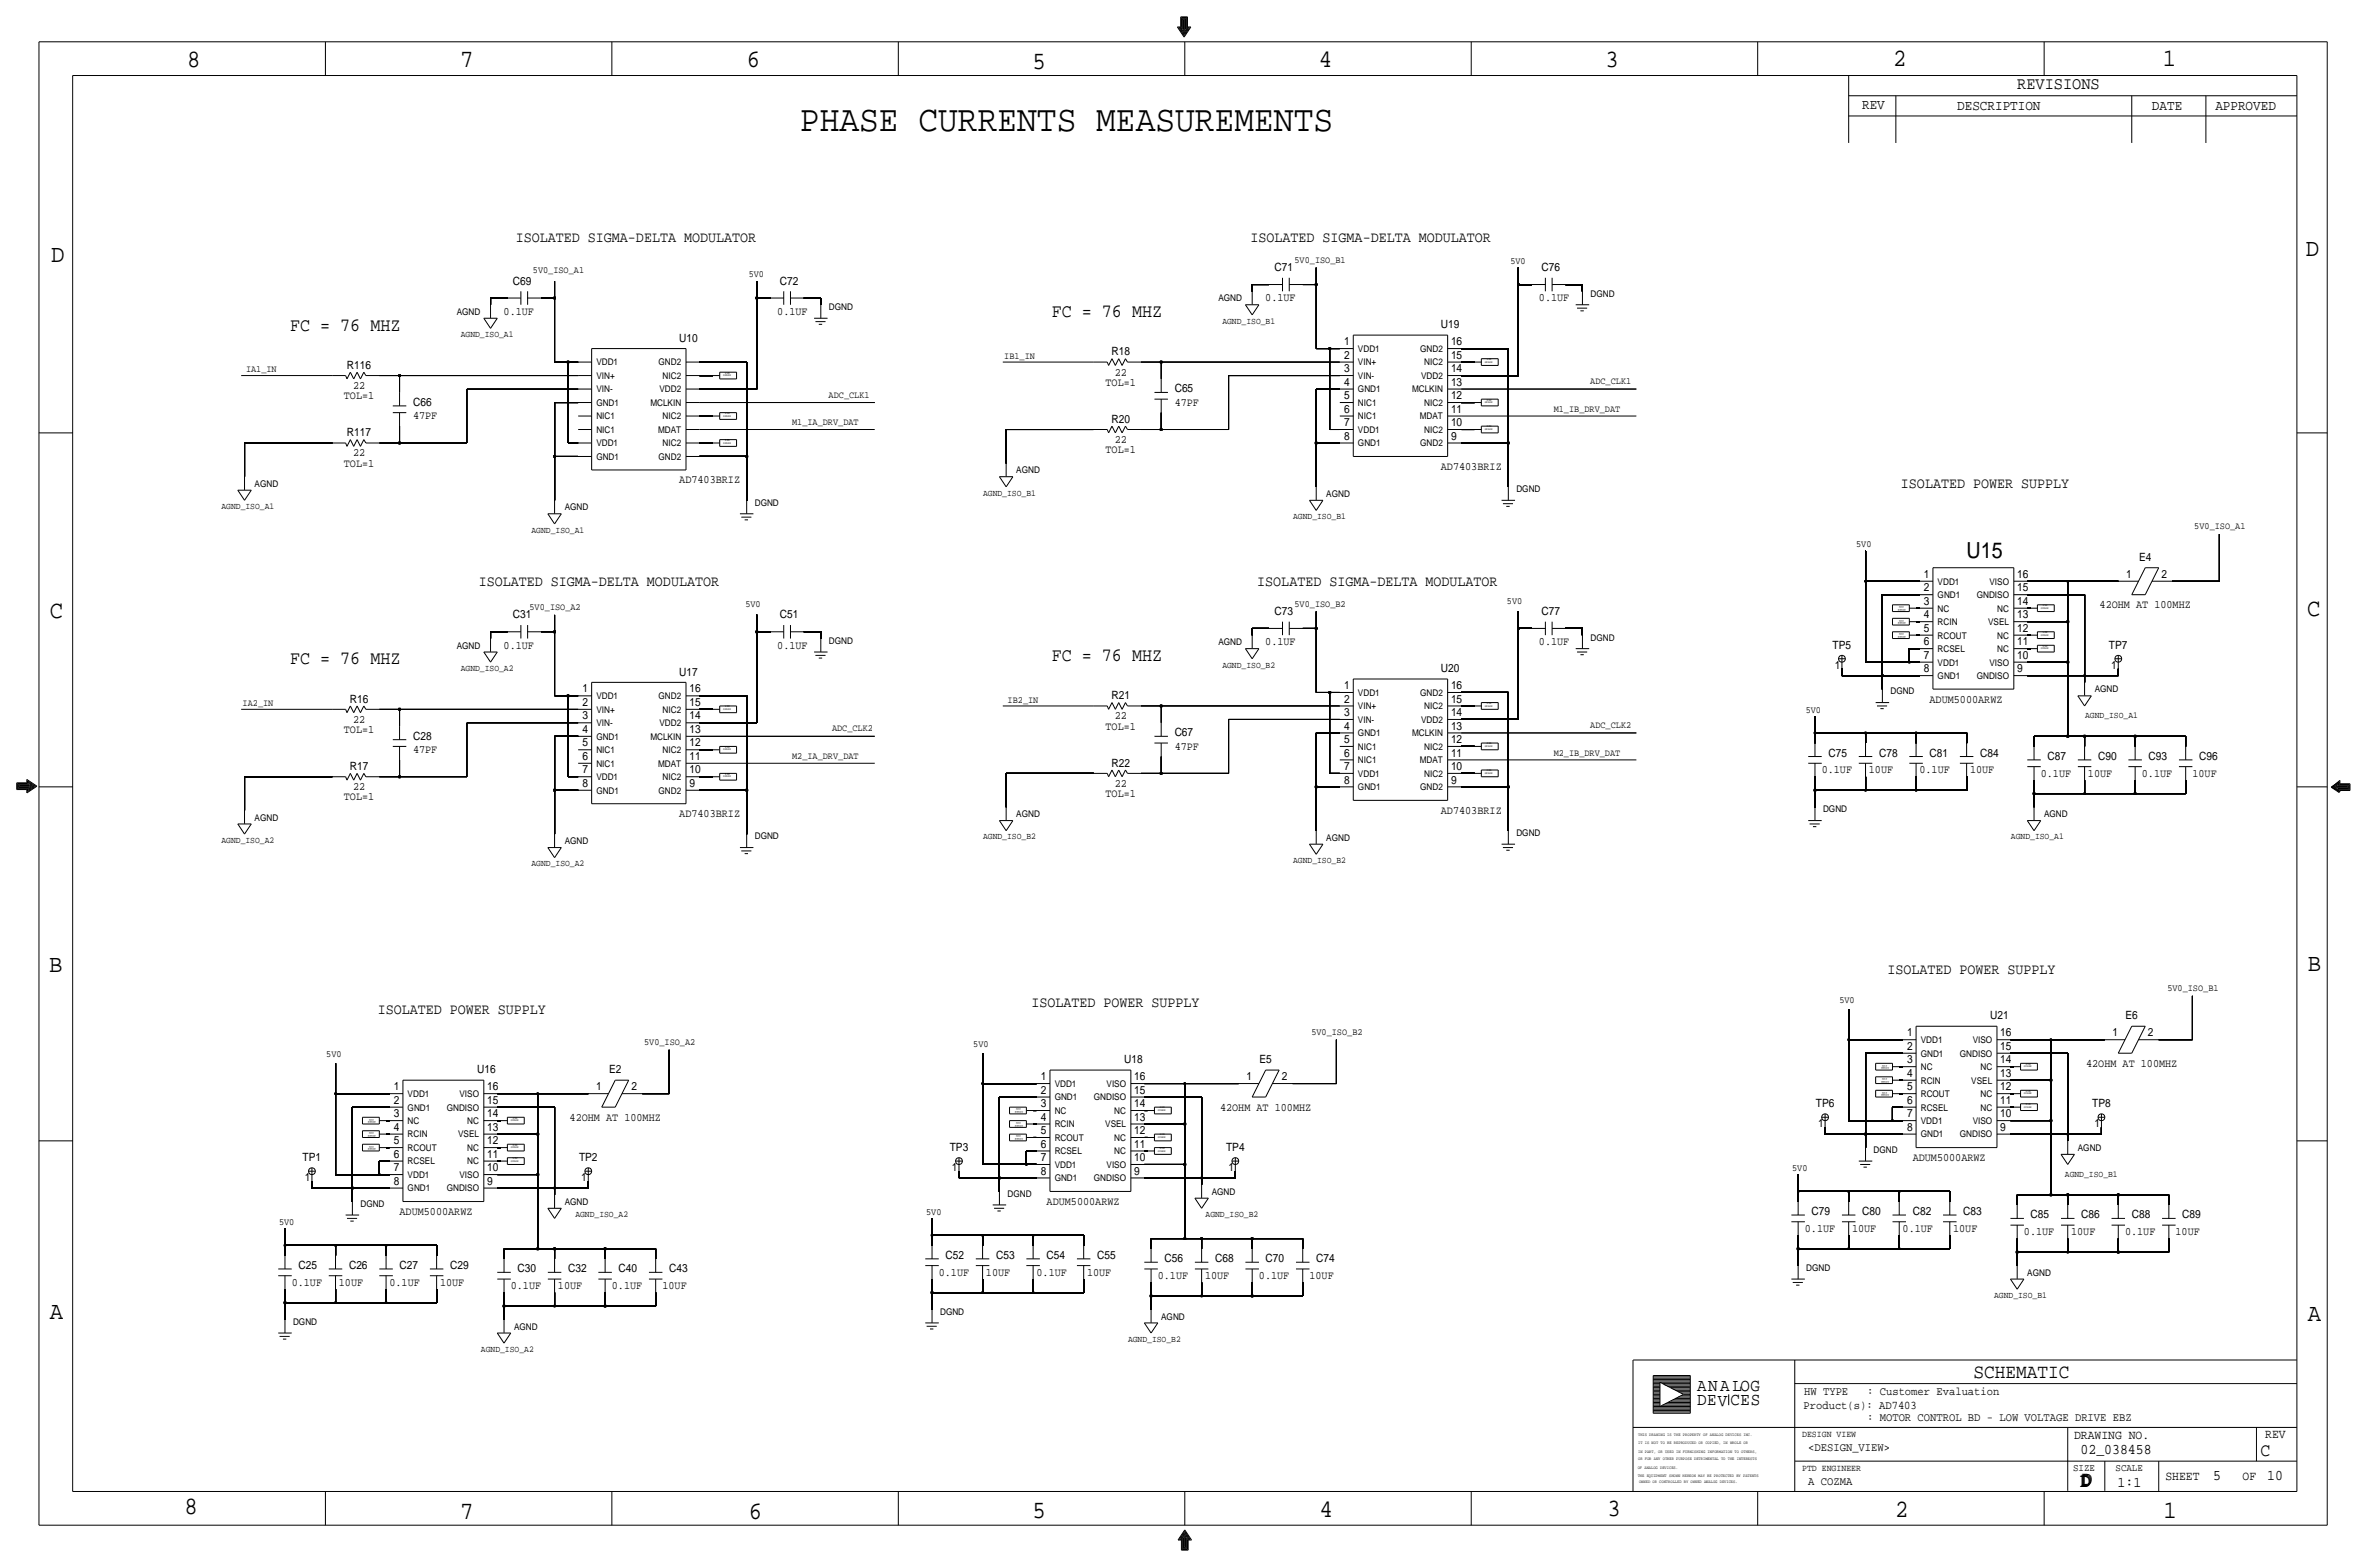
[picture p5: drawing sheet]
<svg xmlns="http://www.w3.org/2000/svg" width="892mm" height="590mm" viewBox="0 0 892 590" stroke-linecap="round" stroke-linejoin="round" font-family="sans-serif">
<defs><g id="words">
<text font-size="13.9" x="301.4" y="49.3">PHASE CURRENTS MEASUREMENTS</text>
<g font-size="9.4">
<text x="70.6" y="25.4">8</text>
<text x="173.4" y="25.4">7</text>
<text x="281.4" y="25.1">6</text>
<text x="389.1" y="26.2">5</text>
<text x="497" y="25.4">4</text>
<text x="605" y="25.1">3</text>
<text x="713.4" y="24.9">2</text>
<text x="815" y="24.9">1</text>
<text x="19.3" y="98.8">D</text>
<text x="868.9" y="96.5">D</text>
<text x="18.8" y="232.7">C</text>
<text x="869.4" y="232.2">C</text>
<text x="869.6" y="365.8">B</text>
<text x="18.5" y="366">B</text>
<text x="18.8" y="496.8">A</text>
<text x="869.6" y="497.6">A</text>
<text x="69.6" y="570.5">8</text>
<text x="173.4" y="572.3">7</text>
<text x="282.2" y="572.3">6</text>
<text x="389.1" y="571.8">5</text>
<text x="497.3" y="571.5">4</text>
<text x="605.7" y="571.2">3</text>
<text x="714.2" y="571.5">2</text>
<text x="815.3" y="572">1</text>
</g>
<text font-size="8.3" x="741.1" y="210.1">U15</text>
<g font-size="7.5">
<text x="743.7" y="518.9">SCHEMATIC</text>
<text x="783.8" y="560.3">DD</text>
<text x="784.3" y="559.8">D</text>
</g>
<g font-size="7.1">
<text x="396.3" y="119.5">FC = 76 MHZ</text>
<text x="109.3" y="124.6">FC = 76 MHZ</text>
<text x="109.3" y="250.3">FC = 76 MHZ</text>
<text x="396.3" y="249">FC = 76 MHZ</text>
</g>
<text font-size="7" x="851.9" y="548.4">C</text>
<g font-size="6.7">
<text x="639.5" y="524.2">ANALOG</text>
<text x="639.5" y="529.3">DEV</text>
<text x="652.1" y="529.3">CES</text>
</g>
<text font-size="6.5" x="760.2" y="33.5">REVISIONS</text>
<g font-size="5.6">
<text x="194.4" y="91.2">ISOLATED SIGMA-DELTA MODULATOR</text>
<text x="471.3" y="91.2">ISOLATED SIGMA-DELTA MODULATOR</text>
<text x="716.4" y="183.9">ISOLATED POWER SUPPLY</text>
<text x="180.4" y="220.7">ISOLATED SIGMA-DELTA MODULATOR</text>
<text x="473.8" y="220.7">ISOLATED SIGMA-DELTA MODULATOR</text>
<text x="711.3" y="366.8">ISOLATED POWER SUPPLY</text>
<text x="142.3" y="382">ISOLATED POWER SUPPLY</text>
<text x="388.7" y="379.5">ISOLATED POWER SUPPLY</text>
<text x="784" y="547.9">02_038458</text>
<text x="834.1" y="557.5">5</text>
<text x="854.4" y="557.5">10</text>
<text x="798" y="560.1">1:1</text>
</g>
<g font-size="5.3">
<text x="701.8" y="41.1">REV</text>
<text x="737.6" y="41.4">DESCRIPTION</text>
<text x="811" y="41.4">DATE</text>
<text x="834.8" y="41.4">APPROVED</text>
</g>
<g font-size="4.8">
<text x="781.6" y="542.1">DRAWING NO.</text>
<text x="853.6" y="541.8">REV</text>
<text x="816" y="557.4">SHEET</text>
<text x="845.1" y="557.5">OF</text>
</g>
<g font-size="4.4">
<text x="679.9" y="525.5">HW TYPE</text>
<text x="703.6" y="525.5">: Customer Evaluation</text>
<text x="679.7" y="530.9">Product(s): AD7403</text>
<text x="703.6" y="535.2">: MOTOR CONTROL BD - LOW VOLTAGE DRIVE EBZ</text>
<text x="681.4" y="546.6">&lt;DESIGN_VIEW&gt;</text>
<text x="681.4" y="559.3">A COZMA</text>
</g>
<g font-size="4.3">
<text x="193.3" y="107.2">C69</text>
<text x="293.9" y="107.2">C72</text>
<text x="480.3" y="102.1">C71</text>
<text x="580.9" y="102.1">C76</text>
<text x="476.8" y="113.5">0.1UF</text>
<text x="579.9" y="113.5">0.1UF</text>
<text x="189.8" y="118.6">0.1UF</text>
<text x="292.9" y="118.6">0.1UF</text>
<text x="543" y="123.7">U19</text>
<text x="256" y="128.8">U10</text>
<text x="506.6" y="130.1">1</text>
<text x="546.8" y="130.1">16</text>
<text x="418.8" y="133.9">R18</text>
<text x="506.6" y="135.2">2</text>
<text x="546.8" y="135.2">15</text>
<text x="130.8" y="138.9">R116</text>
<text x="420.1" y="141.5">22</text>
<text x="506.6" y="140.2">3</text>
<text x="546.8" y="140.2">14</text>
<text x="133" y="146.6">22</text>
<text x="416.6" y="145.3">TOL=1</text>
<text x="442.7" y="147.8">C65</text>
<text x="506.6" y="145.3">4</text>
<text x="546.8" y="145.3">13</text>
<text x="129.6" y="150.4">TOL=1</text>
<text x="155.7" y="152.9">C66</text>
<text x="442.7" y="152.9">47PF</text>
<text x="506.6" y="155.5">6</text>
<text x="506.6" y="150.4">5</text>
<text x="546.8" y="150.4">12</text>
<text x="546.8" y="155.5">11</text>
<text x="155.7" y="158">47PF</text>
<text x="418.8" y="159.3">R20</text>
<text x="506.6" y="160.6">7</text>
<text x="546.8" y="160.6">10</text>
<text x="130.8" y="164.3">R117</text>
<text x="420.1" y="166.9">22</text>
<text x="506.6" y="165.6">8</text>
<text x="546.8" y="165.6">9</text>
<text x="133" y="172">22</text>
<text x="416.6" y="170.7">TOL=1</text>
<text x="129.6" y="175.8">TOL=1</text>
<text x="543" y="177">AD7403BRIZ</text>
<text x="256" y="182.1">AD7403BRIZ</text>
<text x="806.1" y="211.3">E4</text>
<text x="725" y="217.7">1</text>
<text x="760.2" y="217.7">16</text>
<text x="801.2" y="217.7">1</text>
<text x="814.5" y="217.7">2</text>
<text x="725" y="227.9">3</text>
<text x="725" y="222.8">2</text>
<text x="760.2" y="227.9">14</text>
<text x="760.2" y="222.8">15</text>
<text x="193.3" y="232.9">C31</text>
<text x="293.9" y="232.9">C51</text>
<text x="480.3" y="231.6">C73</text>
<text x="580.9" y="231.6">C77</text>
<text x="725" y="232.9">4</text>
<text x="760.2" y="232.9">13</text>
<text x="791.2" y="229.1">42OHM AT 100MHZ</text>
<text x="725" y="238">5</text>
<text x="760.2" y="238">12</text>
<text x="189.8" y="244.3">0.1UF</text>
<text x="292.9" y="244.3">0.1UF</text>
<text x="476.8" y="243.1">0.1UF</text>
<text x="579.9" y="243.1">0.1UF</text>
<text x="690.6" y="244.3">TP5</text>
<text x="725" y="243.1">6</text>
<text x="760.2" y="243.1">11</text>
<text x="794.8" y="244.3">TP7</text>
<text x="691.5" y="252">1</text>
<text x="725" y="248.2">7</text>
<text x="760.2" y="248.2">10</text>
<text x="795.6" y="252">1</text>
<text x="256" y="254.5">U17</text>
<text x="543" y="253.2">U20</text>
<text x="725" y="253.3">8</text>
<text x="760.2" y="253.3">9</text>
<text x="219.6" y="260.9">1</text>
<text x="259.8" y="260.9">16</text>
<text x="418.8" y="263.4">R21</text>
<text x="506.6" y="259.6">1</text>
<text x="546.8" y="259.6">16</text>
<text x="131.8" y="264.7">R16</text>
<text x="219.6" y="265.9">2</text>
<text x="259.8" y="265.9">15</text>
<text x="506.6" y="269.8">3</text>
<text x="506.6" y="264.7">2</text>
<text x="546.8" y="269.8">14</text>
<text x="546.8" y="264.7">15</text>
<text x="727.2" y="264.7">ADUM5000ARWZ</text>
<text x="133" y="272.3">22</text>
<text x="219.6" y="271">3</text>
<text x="259.8" y="271">14</text>
<text x="416.6" y="274.8">TOL=1</text>
<text x="420.1" y="271">22</text>
<text x="506.6" y="274.9">4</text>
<text x="546.8" y="274.9">13</text>
<text x="129.6" y="276.1">TOL=1</text>
<text x="155.7" y="278.6">C28</text>
<text x="219.6" y="281.2">5</text>
<text x="219.6" y="276.1">4</text>
<text x="259.8" y="281.2">12</text>
<text x="259.8" y="276.1">13</text>
<text x="442.7" y="277.4">C67</text>
<text x="506.6" y="279.9">5</text>
<text x="546.8" y="279.9">12</text>
<text x="155.7" y="283.7">47PF</text>
<text x="219.6" y="286.3">6</text>
<text x="259.8" y="286.3">11</text>
<text x="442.7" y="282.4">47PF</text>
<text x="506.6" y="285">6</text>
<text x="546.8" y="285">11</text>
<text x="689.1" y="285">C75</text>
<text x="708.1" y="285">C78</text>
<text x="727.2" y="285">C81</text>
<text x="746.2" y="285">C84</text>
<text x="771.6" y="286.3">C87</text>
<text x="790.7" y="286.3">C90</text>
<text x="809.7" y="286.3">C93</text>
<text x="828.8" y="286.3">C96</text>
<text x="131.8" y="290.1">R17</text>
<text x="219.6" y="291.3">7</text>
<text x="259.8" y="291.3">10</text>
<text x="418.8" y="288.8">R22</text>
<text x="506.6" y="290.1">7</text>
<text x="546.8" y="290.1">10</text>
<text x="686.5" y="291.3">0.1UF</text>
<text x="704.3" y="291.3">10UF</text>
<text x="723.3" y="291.3">0.1UF</text>
<text x="742.4" y="291.3">10UF</text>
<text x="769.1" y="292.6">0.1UF</text>
<text x="786.8" y="292.6">10UF</text>
<text x="807.2" y="292.6">0.1UF</text>
<text x="826.2" y="292.6">10UF</text>
<text x="133" y="297.7">22</text>
<text x="219.6" y="296.4">8</text>
<text x="259.8" y="296.4">9</text>
<text x="420.1" y="296.4">22</text>
<text x="506.6" y="295.2">8</text>
<text x="546.8" y="295.2">9</text>
<text x="129.6" y="301.5">TOL=1</text>
<text x="416.6" y="300.2">TOL=1</text>
<text x="256" y="307.8">AD7403BRIZ</text>
<text x="543" y="306.6">AD7403BRIZ</text>
<text x="750" y="384">U21</text>
<text x="801" y="384">E6</text>
<text x="718.7" y="390.4">1</text>
<text x="718.7" y="395.5">2</text>
<text x="753.8" y="390.4">16</text>
<text x="753.8" y="395.5">15</text>
<text x="796.1" y="390.4">1</text>
<text x="809.4" y="390.4">2</text>
<text x="423.6" y="400.5">U18</text>
<text x="474.6" y="400.6">E5</text>
<text x="718.7" y="400.6">3</text>
<text x="753.8" y="400.6">14</text>
<text x="786.2" y="401.8">42OHM AT 100MHZ</text>
<text x="179.8" y="404.4">U16</text>
<text x="229.5" y="404.4">E2</text>
<text x="392.3" y="406.9">1</text>
<text x="427.4" y="406.9">16</text>
<text x="469.8" y="406.9">1</text>
<text x="483.1" y="406.9">2</text>
<text x="718.7" y="405.7">4</text>
<text x="753.8" y="405.7">13</text>
<text x="148.4" y="410.7">1</text>
<text x="183.6" y="410.7">16</text>
<text x="224.6" y="410.7">1</text>
<text x="237.9" y="410.7">2</text>
<text x="392.3" y="412">2</text>
<text x="427.4" y="412">15</text>
<text x="718.7" y="410.7">5</text>
<text x="753.8" y="410.7">12</text>
<text x="148.4" y="415.8">2</text>
<text x="183.6" y="415.8">15</text>
<text x="392.3" y="417.1">3</text>
<text x="427.4" y="417.1">14</text>
<text x="459.8" y="418.3">42OHM AT 100MHZ</text>
<text x="684.3" y="417.1">TP6</text>
<text x="718.7" y="415.8">6</text>
<text x="753.8" y="415.8">11</text>
<text x="788.4" y="417.1">TP8</text>
<text x="148.4" y="426">4</text>
<text x="148.4" y="420.9">3</text>
<text x="183.6" y="426">13</text>
<text x="183.6" y="420.9">14</text>
<text x="214.7" y="422.1">42OHM AT 100MHZ</text>
<text x="392.3" y="422.2">4</text>
<text x="427.4" y="422.2">13</text>
<text x="685.1" y="424.7">1</text>
<text x="718.7" y="420.9">7</text>
<text x="718.7" y="426">8</text>
<text x="753.8" y="420.9">10</text>
<text x="753.8" y="426">9</text>
<text x="789.3" y="424.7">1</text>
<text x="148.4" y="431">5</text>
<text x="183.6" y="431">12</text>
<text x="392.3" y="427.2">5</text>
<text x="427.4" y="427.2">12</text>
<text x="114.1" y="437.4">TP1</text>
<text x="148.4" y="436.1">6</text>
<text x="183.6" y="436.1">11</text>
<text x="218.2" y="437.4">TP2</text>
<text x="357.9" y="433.6">TP3</text>
<text x="392.3" y="437.4">7</text>
<text x="392.3" y="432.3">6</text>
<text x="427.4" y="437.4">10</text>
<text x="427.4" y="432.3">11</text>
<text x="462" y="433.6">TP4</text>
<text x="720.8" y="437.4">ADUM5000ARWZ</text>
<text x="148.4" y="441.2">7</text>
<text x="183.6" y="441.2">10</text>
<text x="358.8" y="441.2">1</text>
<text x="392.3" y="442.5">8</text>
<text x="427.4" y="442.5">9</text>
<text x="462.9" y="441.2">1</text>
<text x="114.9" y="445">1</text>
<text x="148.4" y="446.3">8</text>
<text x="183.6" y="446.3">9</text>
<text x="219.1" y="445">1</text>
<text x="394.4" y="453.9">ADUM5000ARWZ</text>
<text x="150.6" y="457.7">ADUM5000ARWZ</text>
<text x="682.7" y="457.7">C79</text>
<text x="701.7" y="457.7">C80</text>
<text x="720.8" y="457.7">C82</text>
<text x="739.8" y="457.7">C83</text>
<text x="765.2" y="459">C85</text>
<text x="784.3" y="459">C86</text>
<text x="803.3" y="459">C88</text>
<text x="822.4" y="459">C89</text>
<text x="680.2" y="464.1">0.1UF</text>
<text x="697.9" y="464.1">10UF</text>
<text x="717" y="464.1">0.1UF</text>
<text x="736" y="464.1">10UF</text>
<text x="762.7" y="465.3">0.1UF</text>
<text x="780.5" y="465.3">10UF</text>
<text x="800.8" y="465.3">0.1UF</text>
<text x="819.9" y="465.3">10UF</text>
<text x="112.5" y="478">C25</text>
<text x="131.5" y="478">C26</text>
<text x="150.6" y="478">C27</text>
<text x="169.6" y="478">C29</text>
<text x="195" y="479.3">C30</text>
<text x="214.1" y="479.3">C32</text>
<text x="233.1" y="479.3">C40</text>
<text x="252.2" y="479.3">C43</text>
<text x="356.3" y="474.2">C52</text>
<text x="375.4" y="474.2">C53</text>
<text x="394.4" y="474.2">C54</text>
<text x="413.5" y="474.2">C55</text>
<text x="438.9" y="475.5">C56</text>
<text x="457.9" y="475.5">C68</text>
<text x="477" y="475.5">C70</text>
<text x="496" y="475.5">C74</text>
<text x="109.9" y="484.4">0.1UF</text>
<text x="127.7" y="484.4">10UF</text>
<text x="146.8" y="484.4">0.1UF</text>
<text x="165.8" y="484.4">10UF</text>
<text x="192.5" y="485.6">0.1UF</text>
<text x="210.3" y="485.7">10UF</text>
<text x="230.6" y="485.6">0.1UF</text>
<text x="249.6" y="485.6">10UF</text>
<text x="353.8" y="480.6">0.1UF</text>
<text x="371.6" y="480.6">10UF</text>
<text x="390.6" y="480.6">0.1UF</text>
<text x="409.7" y="480.6">10UF</text>
<text x="436.3" y="481.8">0.1UF</text>
<text x="454.1" y="481.8">10UF</text>
<text x="474.4" y="481.8">0.1UF</text>
<text x="493.5" y="481.8">10UF</text>
</g>
<g font-size="3.8">
<text x="781.3" y="554">SIZE</text>
<text x="797.3" y="554">SCALE</text>
</g>
<g font-size="3.6">
<text x="487.8" y="99">5V0_ISO_B1</text>
<text x="569.2" y="99.3">5V0</text>
<text x="200.8" y="102.8">5V0_ISO_A1</text>
<text x="282.2" y="104.3">5V0</text>
<text x="378.5" y="135.2">IB1_IN</text>
<text x="92.7" y="140.3">IA1_IN</text>
<text x="312.3" y="149.8">ADC_CLK1</text>
<text x="599.3" y="144.7">ADC_CLK1</text>
<text x="585.5" y="155.1">M1_IB_DRV_DAT</text>
<text x="298.5" y="160.2">M1_IA_DRV_DAT</text>
<text x="826.9" y="199.3">5V0_ISO_A1</text>
<text x="699.5" y="206">5V0</text>
<text x="567.9" y="227.5">5V0</text>
<text x="199.5" y="229.8">5V0_ISO_A2</text>
<text x="280.9" y="228.8">5V0</text>
<text x="487.8" y="228.5">5V0_ISO_B2</text>
<text x="91.4" y="266">IA2_IN</text>
<text x="379.7" y="264.7">IB2_IN</text>
<text x="680.5" y="268.5">5V0</text>
<text x="313.5" y="275.5">ADC_CLK2</text>
<text x="599.3" y="274.2">ADC_CLK2</text>
<text x="298.5" y="286">M2_IA_DRV_DAT</text>
<text x="585.5" y="284.7">M2_IB_DRV_DAT</text>
<text x="693.2" y="377.7">5V0</text>
<text x="816.8" y="373.3">5V0_ISO_B1</text>
<text x="494.2" y="389.8">5V0_ISO_B2</text>
<text x="242.7" y="393.7">5V0_ISO_A2</text>
<text x="366.8" y="394.3">5V0</text>
<text x="122.9" y="398.1">5V0</text>
<text x="675.4" y="441.2">5V0</text>
<text x="105.2" y="461.6">5V0</text>
<text x="349" y="457.8">5V0</text>
</g>
<g font-size="3.5">
<text x="459.2" y="113.5">AGND</text>
<text x="599.4" y="111.8">DGND</text>
<text x="172.1" y="118.6">AGND</text>
<text x="312.4" y="116.8">DGND</text>
<text x="224.7" y="137.7">VDD1</text>
<text x="248.2" y="137.7">GND2</text>
<text x="511.8" y="137.7">VIN+</text>
<text x="511.8" y="132.6">VDD1</text>
<text x="535.2" y="132.6">GND2</text>
<text x="536.7" y="137.7">NIC2</text>
<text x="224.7" y="142.7">VIN+</text>
<text x="249.7" y="142.7">NIC2</text>
<text x="511.8" y="142.7">VIN-</text>
<text x="535.5" y="142.7">VDD2</text>
<text x="224.7" y="147.8">VIN-</text>
<text x="248.5" y="147.8">VDD2</text>
<text x="511.8" y="147.8">GND1</text>
<text x="532.1" y="147.8">MCLKIN</text>
<text x="224.7" y="152.9">GND1</text>
<text x="245.1" y="152.9">MCLKIN</text>
<text x="511.8" y="152.9">NIC1</text>
<text x="536.7" y="152.9">NIC2</text>
<text x="224.7" y="158">NIC1</text>
<text x="249.7" y="158">NIC2</text>
<text x="511.8" y="158">NIC1</text>
<text x="535" y="158">MDAT</text>
<text x="224.7" y="163.1">NIC1</text>
<text x="248" y="163.1">MDAT</text>
<text x="511.8" y="163.1">VDD1</text>
<text x="536.7" y="163.1">NIC2</text>
<text x="224.7" y="173.2">GND1</text>
<text x="224.7" y="168.2">VDD1</text>
<text x="248.2" y="173.2">GND2</text>
<text x="249.7" y="168.2">NIC2</text>
<text x="511.8" y="168.2">GND1</text>
<text x="535.2" y="168.2">GND2</text>
<text x="383" y="178.3">AGND</text>
<text x="96" y="183.4">AGND</text>
<text x="571.4" y="185.4">DGND</text>
<text x="284.4" y="190.5">DGND</text>
<text x="499.8" y="187.2">AGND</text>
<text x="212.8" y="192.3">AGND</text>
<text x="730.2" y="220.2">VDD1</text>
<text x="749.8" y="220.2">VISO</text>
<text x="730.2" y="225.3">GND1</text>
<text x="745" y="225.3">GNDISO</text>
<text x="730.2" y="230.4">NC</text>
<text x="752.7" y="230.4">NC</text>
<text x="730.2" y="235.5">RCIN</text>
<text x="749.2" y="235.5">VSEL</text>
<text x="172.1" y="244.3">AGND</text>
<text x="312.4" y="242.6">DGND</text>
<text x="459.2" y="243.1">AGND</text>
<text x="599.4" y="241.3">DGND</text>
<text x="730.2" y="245.6">RCSEL</text>
<text x="730.2" y="240.5">RCOUT</text>
<text x="752.7" y="240.5">NC</text>
<text x="752.7" y="245.6">NC</text>
<text x="730.2" y="250.7">VDD1</text>
<text x="749.8" y="250.7">VISO</text>
<text x="730.2" y="255.8">GND1</text>
<text x="745" y="255.8">GNDISO</text>
<text x="224.7" y="263.4">VDD1</text>
<text x="248.2" y="263.4">GND2</text>
<text x="511.8" y="262.1">VDD1</text>
<text x="535.2" y="262.1">GND2</text>
<text x="712.4" y="261.6">DGND</text>
<text x="789.4" y="260.9">AGND</text>
<text x="224.7" y="268.5">VIN+</text>
<text x="249.7" y="268.5">NIC2</text>
<text x="511.8" y="267.2">VIN+</text>
<text x="536.7" y="267.2">NIC2</text>
<text x="224.7" y="273.6">VIN-</text>
<text x="248.5" y="273.6">VDD2</text>
<text x="511.8" y="272.3">VIN-</text>
<text x="535.5" y="272.3">VDD2</text>
<text x="224.7" y="278.6">GND1</text>
<text x="245.1" y="278.6">MCLKIN</text>
<text x="511.8" y="277.4">GND1</text>
<text x="532.1" y="277.4">MCLKIN</text>
<text x="224.7" y="283.7">NIC1</text>
<text x="249.7" y="283.7">NIC2</text>
<text x="511.8" y="287.5">NIC1</text>
<text x="511.8" y="282.4">NIC1</text>
<text x="535" y="287.5">MDAT</text>
<text x="536.7" y="282.4">NIC2</text>
<text x="224.7" y="293.9">VDD1</text>
<text x="224.7" y="288.8">NIC1</text>
<text x="248" y="288.8">MDAT</text>
<text x="249.7" y="293.9">NIC2</text>
<text x="511.8" y="292.6">VDD1</text>
<text x="536.7" y="292.6">NIC2</text>
<text x="224.7" y="299">GND1</text>
<text x="248.2" y="299">GND2</text>
<text x="511.8" y="297.7">GND1</text>
<text x="535.2" y="297.7">GND2</text>
<text x="96" y="309.1">AGND</text>
<text x="383" y="307.8">AGND</text>
<text x="687" y="306.1">DGND</text>
<text x="770.3" y="307.8">AGND</text>
<text x="284.4" y="316.2">DGND</text>
<text x="499.8" y="316.7">AGND</text>
<text x="571.4" y="315">DGND</text>
<text x="212.8" y="318">AGND</text>
<text x="723.8" y="392.9">VDD1</text>
<text x="743.4" y="392.9">VISO</text>
<text x="723.8" y="398">GND1</text>
<text x="738.6" y="398">GNDISO</text>
<text x="723.8" y="403.1">NC</text>
<text x="746.3" y="403.1">NC</text>
<text x="153.6" y="413.3">VDD1</text>
<text x="173.2" y="413.3">VISO</text>
<text x="397.5" y="409.4">VDD1</text>
<text x="417" y="409.4">VISO</text>
<text x="723.8" y="413.3">RCOUT</text>
<text x="723.8" y="408.2">RCIN</text>
<text x="742.9" y="408.2">VSEL</text>
<text x="746.3" y="413.3">NC</text>
<text x="153.6" y="418.3">GND1</text>
<text x="168.4" y="418.3">GNDISO</text>
<text x="397.5" y="419.6">NC</text>
<text x="397.5" y="414.5">GND1</text>
<text x="412.2" y="414.5">GNDISO</text>
<text x="419.9" y="419.6">NC</text>
<text x="723.8" y="418.3">RCSEL</text>
<text x="746.3" y="418.3">NC</text>
<text x="153.6" y="423.4">NC</text>
<text x="176.1" y="423.4">NC</text>
<text x="397.5" y="424.7">RCIN</text>
<text x="416.5" y="424.7">VSEL</text>
<text x="723.8" y="423.4">VDD1</text>
<text x="743.4" y="423.4">VISO</text>
<text x="153.6" y="428.5">RCIN</text>
<text x="172.7" y="428.5">VSEL</text>
<text x="397.5" y="429.8">RCOUT</text>
<text x="419.9" y="429.8">NC</text>
<text x="723.8" y="428.5">GND1</text>
<text x="738.6" y="428.5">GNDISO</text>
<text x="153.6" y="433.6">RCOUT</text>
<text x="176.1" y="433.6">NC</text>
<text x="397.5" y="434.9">RCSEL</text>
<text x="419.9" y="434.9">NC</text>
<text x="706.1" y="434.3">DGND</text>
<text x="783" y="433.6">AGND</text>
<text x="153.6" y="443.7">VDD1</text>
<text x="153.6" y="438.7">RCSEL</text>
<text x="173.2" y="443.7">VISO</text>
<text x="176.1" y="438.7">NC</text>
<text x="397.5" y="439.9">VDD1</text>
<text x="417" y="439.9">VISO</text>
<text x="153.6" y="448.8">GND1</text>
<text x="168.4" y="448.8">GNDISO</text>
<text x="397.5" y="445">GND1</text>
<text x="412.2" y="445">GNDISO</text>
<text x="135.8" y="454.7">DGND</text>
<text x="212.8" y="453.9">AGND</text>
<text x="379.7" y="450.9">DGND</text>
<text x="456.6" y="450.1">AGND</text>
<text x="680.7" y="478.8">DGND</text>
<text x="764" y="480.6">AGND</text>
<text x="354.3" y="495.3">DGND</text>
<text x="437.6" y="497.1">AGND</text>
<text x="110.4" y="499.1">DGND</text>
<text x="193.8" y="500.9">AGND</text>
<text x="679.1" y="541.3">DESIGN VIEW</text>
<text x="679.1" y="554">PTD ENGINEER</text>
</g>
<g font-size="3.4">
<text x="460.7" y="121.9">AGND_ISO_B1</text>
<text x="173.6" y="127">AGND_ISO_A1</text>
<text x="83.5" y="191.8">AGND_ISO_A1</text>
<text x="370.5" y="186.7">AGND_ISO_B1</text>
<text x="487.3" y="195.6">AGND_ISO_B1</text>
<text x="200.3" y="200.7">AGND_ISO_A1</text>
<text x="460.7" y="251.5">AGND_ISO_B2</text>
<text x="173.6" y="252.7">AGND_ISO_A2</text>
<text x="785.8" y="270.5">AGND_ISO_A1</text>
<text x="83.5" y="317.5">AGND_ISO_A2</text>
<text x="370.5" y="316.2">AGND_ISO_B2</text>
<text x="757.8" y="316.2">AGND_ISO_A1</text>
<text x="200.3" y="326.4">AGND_ISO_A2</text>
<text x="487.3" y="325.1">AGND_ISO_B2</text>
<text x="778.2" y="443.2">AGND_ISO_B1</text>
<text x="216.8" y="458.5">AGND_ISO_A2</text>
<text x="454.3" y="458.5">AGND_ISO_B2</text>
<text x="751.5" y="489">AGND_ISO_B1</text>
<text x="181.3" y="509.3">AGND_ISO_A2</text>
<text x="425.1" y="505.5">AGND_ISO_B2</text>
</g>
<g font-size="1.6">
<text x="617.3" y="541.1">THIS DRAWING IS THE PROPERTY OF ANALOG DEVICES INC.</text>
<text x="617.3" y="543.9">IT IS NOT TO BE REPRODUCED OR COPIED, IN WHOLE OR</text>
<text x="617.3" y="547.2">IN PART, OR USED IN FURNISHING INFORMATION TO OTHERS,</text>
<text x="617.3" y="550">OR FOR ANY OTHER PURPOSE DETRIMENTAL TO THE INTERESTS</text>
<text x="617.2" y="553.2">OF ANALOG DEVICES.</text>
<text x="617.2" y="556.3">THE EQUIPMENT SHOWN HEREON MAY BE PROTECTED BY PATENTS</text>
<text x="617.7" y="558.8">OWNED OR CONTROLLED BY OWNED ANALOG DEVICES.</text>
</g>
<g font-size="1.1">
<text x="559.5" y="136.7">SPARE</text>
<text x="560.3" y="135.6">PIN</text>
<text x="272.5" y="141.7">SPARE</text>
<text x="273.3" y="140.7">PIN</text>
<text x="273.3" y="156">PIN</text>
<text x="559.5" y="151.9">SPARE</text>
<text x="560.3" y="150.9">PIN</text>
<text x="272.5" y="157">SPARE</text>
<text x="560.3" y="161">PIN</text>
<text x="272.5" y="167.1">SPARE</text>
<text x="273.3" y="166.1">PIN</text>
<text x="559.5" y="162.1">SPARE</text>
<text x="717.5" y="228.3" transform="rotate(-180 717.5 228.3)">PIN</text>
<text x="717.5" y="233.4" transform="rotate(-180 717.5 233.4)">PIN</text>
<text x="718.3" y="229.4" transform="rotate(-180 718.3 229.4)">SPARE</text>
<text x="769.1" y="229.4">SPARE</text>
<text x="769.8" y="228.3">PIN</text>
<text x="717.5" y="238.5" transform="rotate(-180 717.5 238.5)">PIN</text>
<text x="718.3" y="234.4" transform="rotate(-180 718.3 234.4)">SPARE</text>
<text x="718.3" y="239.5" transform="rotate(-180 718.3 239.5)">SPARE</text>
<text x="769.1" y="239.5">SPARE</text>
<text x="769.8" y="238.5">PIN</text>
<text x="769.1" y="244.6">SPARE</text>
<text x="769.8" y="243.6">PIN</text>
<text x="272.5" y="267.5">SPARE</text>
<text x="273.3" y="266.4">PIN</text>
<text x="559.5" y="266.2">SPARE</text>
<text x="560.3" y="265.2">PIN</text>
<text x="273.3" y="281.7">PIN</text>
<text x="559.5" y="281.4">SPARE</text>
<text x="560.3" y="280.4">PIN</text>
<text x="272.5" y="282.7">SPARE</text>
<text x="272.5" y="292.9">SPARE</text>
<text x="273.3" y="291.8">PIN</text>
<text x="559.5" y="291.6">SPARE</text>
<text x="560.3" y="290.6">PIN</text>
<text x="711.1" y="401.1" transform="rotate(-180 711.1 401.1)">PIN</text>
<text x="763.5" y="401.1">PIN</text>
<text x="711.1" y="406.1" transform="rotate(-180 711.1 406.1)">PIN</text>
<text x="711.9" y="407.2" transform="rotate(-180 711.9 407.2)">SPARE</text>
<text x="711.9" y="402.1" transform="rotate(-180 711.9 402.1)">SPARE</text>
<text x="762.7" y="402.1">SPARE</text>
<text x="711.1" y="411.2" transform="rotate(-180 711.1 411.2)">PIN</text>
<text x="711.9" y="412.2" transform="rotate(-180 711.9 412.2)">SPARE</text>
<text x="762.7" y="412.2">SPARE</text>
<text x="763.5" y="411.2">PIN</text>
<text x="384.8" y="417.6" transform="rotate(-180 384.8 417.6)">PIN</text>
<text x="385.5" y="418.6" transform="rotate(-180 385.5 418.6)">SPARE</text>
<text x="436.3" y="418.6">SPARE</text>
<text x="437.1" y="417.6">PIN</text>
<text x="762.7" y="417.3">SPARE</text>
<text x="763.5" y="416.3">PIN</text>
<text x="140.9" y="421.4" transform="rotate(-180 140.9 421.4)">PIN</text>
<text x="141.7" y="422.4" transform="rotate(-180 141.7 422.4)">SPARE</text>
<text x="192.5" y="422.4">SPARE</text>
<text x="193.2" y="421.4">PIN</text>
<text x="384.8" y="422.7" transform="rotate(-180 384.8 422.7)">PIN</text>
<text x="385.5" y="423.7" transform="rotate(-180 385.5 423.7)">SPARE</text>
<text x="140.9" y="431.5" transform="rotate(-180 140.9 431.5)">PIN</text>
<text x="140.9" y="426.5" transform="rotate(-180 140.9 426.5)">PIN</text>
<text x="141.7" y="427.5" transform="rotate(-180 141.7 427.5)">SPARE</text>
<text x="193.2" y="431.5">PIN</text>
<text x="384.8" y="427.7" transform="rotate(-180 384.8 427.7)">PIN</text>
<text x="385.5" y="428.8" transform="rotate(-180 385.5 428.8)">SPARE</text>
<text x="436.3" y="428.8">SPARE</text>
<text x="437.1" y="427.7">PIN</text>
<text x="141.7" y="432.6" transform="rotate(-180 141.7 432.6)">SPARE</text>
<text x="192.5" y="437.6">SPARE</text>
<text x="192.5" y="432.6">SPARE</text>
<text x="193.2" y="436.6">PIN</text>
<text x="436.3" y="433.8">SPARE</text>
<text x="437.1" y="432.8">PIN</text>
</g>
</g></defs>
<!-- layer: Nets -->
<g fill="none" stroke="#000" stroke-width=".38">
<path d="M184.9 112.3v2.5zM184.9 112.3h6.3zM203.9 112.3h5.1zM209 112.3v24.1zM209 105.9v6.4zM285.2 112.3h5.1zM285.2 112.3v34.3zM285.2 105.9v6.4zM303 112.3h6.3zM309.3 112.3v2.5zM471.9 107.2v2.5zM471.9 107.2h6.3z"/>
<path d="M490.9 107.2h5.1zM496 107.2v24.1zM496 100.8v6.4zM572.2 107.2v34.3zM572.2 100.8v6.4zM572.2 107.2h5.1zM590 107.2h6.3zM596.3 107.2v2.5zM209 136.4h5.1zM214.1 136.4v30.5zM214.1 136.4h3.8zM263.6 136.4h17.8z"/>
<path d="M281.4 136.4v35.6zM377.9 136.4h34.3zM430 136.4h7.6zM437.6 136.4v6.3zM437.6 136.4h67.3zM496 131.3h5.1zM501.1 131.3v30.5zM501.1 131.3h3.8zM550.6 136.4h5.1zM550.6 131.3h17.8zM568.4 131.3v35.6zM90.9 141.5h34.3z"/>
<path d="M143 141.5h7.6zM150.6 141.5v6.3zM150.6 141.5h67.3zM176 146.6v20.3zM176 146.6h41.9zM209 151.6v20.4zM209 151.6h8.9zM263.6 156.7h5.1zM263.6 141.5h5.1zM263.6 151.6h66zM263.6 146.6h21.6zM437.6 155.4v6.4z"/>
<path d="M463 141.5h41.9zM463 141.5v20.3zM496 146.6v20.3zM496 146.6h8.9zM550.6 141.5h21.6zM550.6 156.7h66.1zM550.6 151.6h5.1zM550.6 146.6h66.1zM92.2 166.9v12.7zM92.2 166.9h33zM143 166.9h7.6zM150.6 160.5v6.4z"/>
<path d="M150.6 166.9h25.4zM209 172v16.5zM209 172h8.9zM214.1 166.9h3.8zM263.6 172h17.8zM263.6 166.9h5.1zM263.6 161.8h66zM281.4 172v16.5zM379.2 161.8h33zM379.2 161.8v12.7zM430 161.8h7.6zM437.6 161.8h25.4z"/>
<path d="M496 166.9v16.5zM496 166.9h8.9zM501.1 161.8h3.8zM550.6 166.9h17.8zM550.6 161.8h5.1zM568.4 166.9v16.5zM703 218.9h20.3zM703 218.9v30.5zM703 207.5v11.4zM764 218.9h15.2zM779.2 218.9v15.3zM779.2 218.9h19.1z"/>
<path d="M818.6 218.9h17.8zM836.4 201.2v17.7zM184.9 238v2.5zM184.9 238h6.3zM203.9 238h5.1zM209 238v24.1zM209 231.6v6.4zM285.2 238h5.1zM285.2 238v34.3zM285.2 231.6v6.4zM303 238h6.3zM309.3 238v2.5z"/>
<path d="M471.9 236.7v2.6zM471.9 236.7h6.3zM490.9 236.7h5.1zM496 236.7v24.2zM496 230.4v6.3zM572.2 236.7v34.3zM572.2 230.4v6.3zM572.2 236.7h5.1zM590 236.7h6.3zM596.3 236.7v2.6zM709.4 224h13.9zM709.4 224v30.5z"/>
<path d="M722.1 239.3h1.2zM722.1 234.2h1.2zM722.1 229.1h1.2zM764 224h21.6zM764 239.3h1.3zM764 229.1h1.3zM764 234.2h15.2zM779.2 234.2v15.2zM785.6 224v30.5zM694.1 252v2.5zM694.1 254.5h15.3zM703 249.4h16.5z"/>
<path d="M709.4 254.5h13.9zM709.4 254.5v5.1zM719.5 244.3v5.1zM719.5 244.3h3.8zM719.5 249.4h3.8zM764 254.5h21.6zM764 244.3h1.3zM764 249.4h15.2zM779.2 249.4v28zM785.6 254.5h12.7zM785.6 254.5v2.5zM798.3 252v2.5z"/>
<path d="M90.9 267.2h34.3zM143 267.2h7.6zM150.6 267.2v6.4zM150.6 267.2h67.3zM176 272.3v20.3zM176 272.3h41.9zM209 277.4v20.3zM209 277.4h8.9zM209 262.1h5.1zM214.1 262.1v30.5zM214.1 262.1h3.8zM263.6 267.2h5.1z"/>
<path d="M263.6 262.1h17.8zM263.6 277.4h66zM263.6 272.3h21.6zM281.4 262.1v35.6zM377.9 265.9h34.3zM430 265.9h7.6zM437.6 265.9v6.4zM437.6 265.9h67.3zM463 271v20.3zM463 271h41.9zM496 276.1v20.3zM496 276.1h8.9z"/>
<path d="M496 260.9h5.1zM501.1 260.9v30.4zM501.1 260.9h3.8zM550.6 271h21.6zM550.6 265.9h5.1zM550.6 260.9h17.8zM550.6 276.1h66.1zM568.4 260.9v35.5zM684 276.1v3.8zM684 269.7v6.4zM684 276.1h19zM703 276.1v3.8z"/>
<path d="M703 276.1h19.1zM722.1 276.1v3.8zM722.1 276.1h19zM741.1 276.1v3.8zM766.5 277.4v3.8zM766.5 277.4h12.7zM779.2 277.4h6.4zM785.6 277.4v3.8zM785.6 277.4h19zM804.6 277.4v3.8zM804.6 277.4h19.1zM823.7 277.4v3.8z"/>
<path d="M92.2 292.6v12.7zM92.2 292.6h33zM143 292.6h7.6zM150.6 286.3v6.3zM150.6 292.6h25.4zM209 297.7v16.5zM209 297.7h8.9zM214.1 292.6h3.8zM263.6 297.7h17.8zM263.6 282.4h5.1zM263.6 292.6h5.1zM263.6 287.5h66z"/>
<path d="M281.4 297.7v16.5zM379.2 291.3h33zM379.2 291.3v12.7zM430 291.3h7.6zM437.6 285v6.3zM437.6 291.3h25.4zM496 296.4v16.5zM496 296.4h8.9zM501.1 291.3h3.8zM550.6 296.4h17.8zM550.6 286.3h66.1zM550.6 281.2h5.1z"/>
<path d="M550.6 291.3h5.1zM568.4 296.4v16.5zM684 297.7v6.3zM684 292.6v5.1zM684 297.7h19zM703 292.6v5.1zM703 297.7h19.1zM722.1 297.7h19zM722.1 292.6v5.1zM741.1 292.6v5.1zM766.5 299v5zM766.5 293.9v5.1z"/>
<path d="M766.5 299h19.1zM785.6 293.9v5.1zM785.6 299h19zM804.6 293.9v5.1zM804.6 299h19.1zM823.7 293.9v5.1zM826.2 375.2v16.5zM252.2 395.5v16.5zM370.3 396.7v11.5zM503.6 391.7v16.5zM696.7 391.7h20.3zM696.7 391.7v30.4z"/>
<path d="M696.7 380.2v11.5zM703 396.7h14zM703 396.7v30.5zM757.6 391.7h15.3zM757.6 396.7h21.6zM772.9 391.7v15.2zM772.9 391.7h20.3zM779.2 396.7v30.5zM813.5 391.7h12.7zM126.4 412v30.5zM126.4 400.6v11.4zM126.4 412h20.4z"/>
<path d="M132.8 417.1v30.4zM132.8 417.1h14zM187.4 417.1h21.6zM187.4 412h15.2zM202.6 412v15.2zM202.6 412h19.1zM209 417.1v30.4zM242 412h10.2zM370.3 408.2h20.3zM370.3 408.2v30.5zM376.6 413.3h14zM376.6 413.3v30.4z"/>
<path d="M389.3 418.3h1.3zM431.2 408.2h15.3zM431.2 418.3h1.3zM431.2 413.3h21.6zM446.5 408.2v15.2zM446.5 408.2h20.3zM452.8 413.3v30.4zM487.1 408.2h16.5zM713.2 417.1v5zM713.2 417.1h3.8zM715.7 401.8h1.3zM715.7 412h1.3z"/>
<path d="M715.7 406.9h1.3zM757.6 401.8h1.3zM757.6 412h1.3zM757.6 417.1h1.3zM757.6 406.9h15.3zM772.9 406.9v15.2zM143 437.4v5.1zM143 437.4h3.8zM145.5 422.1h1.3zM145.5 427.2h1.3zM145.5 432.3h1.3zM187.4 422.1h1.3z"/>
<path d="M187.4 432.3h1.3zM187.4 437.4h1.3zM187.4 427.2h15.2zM202.6 427.2v15.3zM370.3 438.7h16.5zM386.8 433.6h3.8zM386.8 438.7h3.8zM386.8 433.6v5.1zM389.3 423.4h1.3zM389.3 428.5h1.3zM431.2 428.5h1.3zM431.2 433.6h1.3z"/>
<path d="M431.2 438.7h15.3zM431.2 423.4h15.3zM446.5 438.7v27.9zM446.5 423.4v15.3zM687.8 424.7v2.5zM687.8 427.2h15.2zM696.7 422.1h16.5zM703 427.2h14zM703 427.2v5.1zM713.2 422.1h3.8zM757.6 427.2h21.6zM757.6 422.1h15.3z"/>
<path d="M772.9 422.1v28zM779.2 427.2h12.7zM779.2 427.2v2.6zM791.9 424.7v2.5zM117.6 445v2.5zM117.6 447.5h15.2zM126.4 442.5h16.6zM132.8 447.5v5.1zM132.8 447.5h14zM143 442.5h3.8zM187.4 447.5h21.6zM187.4 442.5h15.2z"/>
<path d="M202.6 442.5v27.9zM209 447.5v2.6zM209 447.5h12.7zM221.7 445v2.5zM351.2 459v6.3zM361.4 441.2v2.5zM361.4 443.7h15.2zM376.6 443.7h14zM376.6 443.7v5.1zM431.2 443.7h21.6zM452.8 443.7v2.6zM452.8 443.7h12.7z"/>
<path d="M465.5 441.2v2.5zM677.6 448.8v3.8zM677.6 442.5v6.3zM677.6 448.8h19.1zM696.7 448.8v3.8zM696.7 448.8h19zM715.7 448.8v3.8zM715.7 448.8h19.1zM734.8 448.8v3.8zM760.2 450.1v3.8zM760.2 450.1h12.7zM772.9 450.1h6.3z"/>
<path d="M779.2 450.1v3.8zM779.2 450.1h19.1zM798.3 450.1v3.8zM798.3 450.1h19zM817.3 450.1v3.8zM107.4 469.1v3.8zM107.4 462.8v6.3zM107.4 469.1h19zM126.4 469.1v3.8zM126.4 469.1h19.1zM145.5 469.1v3.8zM145.5 469.1h19z"/>
<path d="M164.5 469.1v3.8zM189.9 470.4v3.8zM189.9 470.4h12.7zM202.6 470.4h6.4zM209 470.4v3.8zM209 470.4h19zM228 470.4v3.8zM228 470.4h19.1zM247.1 470.4v3.8zM351.2 465.3v3.8zM351.2 465.3h19.1zM370.3 465.3v3.8z"/>
<path d="M370.3 465.3h19zM389.3 465.3v3.8zM389.3 465.3h19.1zM408.4 465.3v3.8zM433.8 466.6v3.8zM433.8 466.6h12.7zM446.5 466.6h6.3zM452.8 466.6v3.8zM452.8 466.6h19.1zM471.9 466.6v3.8zM471.9 466.6h19zM490.9 466.6v3.8z"/>
<path d="M677.6 470.4v6.4zM677.6 465.3v5.1zM677.6 470.4h19.1zM696.7 465.3v5.1zM696.7 470.4h19zM715.7 470.4h19.1zM715.7 465.3v5.1zM734.8 465.3v5.1zM760.2 471.7v5.1zM760.2 466.6v5.1zM760.2 471.7h19zM779.2 466.6v5.1z"/>
<path d="M779.2 471.7h19.1zM798.3 466.6v5.1zM798.3 471.7h19zM817.3 466.6v5.1zM107.4 490.7v6.4zM107.4 485.6v5.1zM107.4 490.7h19zM126.4 485.6v5.1zM126.4 490.7h19.1zM145.5 485.6v5.1zM145.5 490.7h19zM164.5 485.6v5.1z"/>
<path d="M189.9 492v5.1zM189.9 486.9v5.1zM189.9 492h19.1zM209 486.9v5.1zM209 492h19zM228 486.9v5.1zM228 492h19.1zM247.1 486.9v5.1zM351.2 486.9v6.4zM351.2 481.8v5.1zM351.2 486.9h19.1zM370.3 486.9h19z"/>
<path d="M370.3 481.8v5.1zM389.3 481.8v5.1zM389.3 486.9h19.1zM408.4 481.8v5.1zM433.8 488.2h19zM433.8 488.2v5.1zM433.8 483.1v5.1zM452.8 483.1v5.1zM452.8 488.2h19.1zM471.9 483.1v5.1zM471.9 488.2h19zM490.9 483.1v5.1z"/>
</g>
<g fill="#000" stroke="#000" stroke-width=".38">
<circle cx="209" cy="112.3" r=".51"/>
<circle cx="285.2" cy="112.3" r=".51"/>
<circle cx="496" cy="107.2" r=".51"/>
<circle cx="572.2" cy="107.2" r=".51"/>
<circle cx="214.1" cy="136.4" r=".51"/>
<circle cx="437.6" cy="136.4" r=".51"/>
<circle cx="501.1" cy="131.3" r=".51"/>
<circle cx="150.6" cy="141.5" r=".51"/>
<circle cx="150.6" cy="166.9" r=".51"/>
<circle cx="209" cy="172" r=".51"/>
<circle cx="281.4" cy="172" r=".51"/>
<circle cx="437.6" cy="161.8" r=".51"/>
<circle cx="496" cy="166.9" r=".51"/>
<circle cx="568.4" cy="166.9" r=".51"/>
<circle cx="703" cy="219" r=".41"/>
<circle cx="779.2" cy="219" r=".41"/>
<circle cx="209" cy="238" r=".51"/>
<circle cx="285.2" cy="238" r=".51"/>
<circle cx="496" cy="236.7" r=".51"/>
<circle cx="572.2" cy="236.7" r=".51"/>
<circle cx="779.2" cy="234.2" r=".51"/>
<circle cx="709.4" cy="254.5" r=".51"/>
<circle cx="719.5" cy="249.4" r=".41"/>
<circle cx="779.2" cy="249.4" r=".51"/>
<circle cx="785.6" cy="254.5" r=".41"/>
<circle cx="150.6" cy="267.2" r=".51"/>
<circle cx="214.1" cy="262.1" r=".51"/>
<circle cx="437.6" cy="265.9" r=".51"/>
<circle cx="501.1" cy="260.9" r=".51"/>
<circle cx="684" cy="276.1" r=".41"/>
<circle cx="703" cy="276.1" r=".41"/>
<circle cx="722.1" cy="276.1" r=".41"/>
<circle cx="779.2" cy="277.4" r=".51"/>
<circle cx="785.6" cy="277.4" r=".51"/>
<circle cx="804.6" cy="277.4" r=".51"/>
<circle cx="150.6" cy="292.6" r=".51"/>
<circle cx="209" cy="297.7" r=".51"/>
<circle cx="281.4" cy="297.7" r=".51"/>
<circle cx="437.6" cy="291.3" r=".51"/>
<circle cx="496" cy="296.4" r=".51"/>
<circle cx="568.4" cy="296.4" r=".51"/>
<circle cx="684" cy="297.7" r=".51"/>
<circle cx="703" cy="297.7" r=".41"/>
<circle cx="722.1" cy="297.7" r=".41"/>
<circle cx="766.5" cy="299" r=".51"/>
<circle cx="785.6" cy="299" r=".41"/>
<circle cx="804.6" cy="299" r=".51"/>
<circle cx="696.7" cy="391.7" r=".41"/>
<circle cx="772.9" cy="391.7" r=".41"/>
<circle cx="126.4" cy="412" r=".41"/>
<circle cx="202.6" cy="412" r=".41"/>
<circle cx="370.3" cy="408.2" r=".41"/>
<circle cx="446.5" cy="408.2" r=".41"/>
<circle cx="772.9" cy="406.9" r=".51"/>
<circle cx="202.6" cy="427.2" r=".51"/>
<circle cx="386.8" cy="438.7" r=".41"/>
<circle cx="446.5" cy="423.4" r=".51"/>
<circle cx="446.5" cy="438.7" r=".51"/>
<circle cx="703" cy="427.2" r=".51"/>
<circle cx="713.2" cy="422.2" r=".41"/>
<circle cx="772.9" cy="422.2" r=".51"/>
<circle cx="779.2" cy="427.2" r=".41"/>
<circle cx="132.8" cy="447.6" r=".51"/>
<circle cx="142.9" cy="442.5" r=".41"/>
<circle cx="202.6" cy="442.5" r=".51"/>
<circle cx="209" cy="447.6" r=".41"/>
<circle cx="376.6" cy="443.7" r=".51"/>
<circle cx="452.8" cy="443.7" r=".41"/>
<circle cx="677.6" cy="448.8" r=".41"/>
<circle cx="696.7" cy="448.8" r=".41"/>
<circle cx="715.7" cy="448.8" r=".41"/>
<circle cx="772.9" cy="450.1" r=".51"/>
<circle cx="779.2" cy="450.1" r=".51"/>
<circle cx="798.3" cy="450.1" r=".51"/>
<circle cx="107.4" cy="469.1" r=".41"/>
<circle cx="126.4" cy="469.1" r=".41"/>
<circle cx="145.5" cy="469.1" r=".41"/>
<circle cx="202.6" cy="470.4" r=".51"/>
<circle cx="209" cy="470.4" r=".51"/>
<circle cx="228" cy="470.4" r=".51"/>
<circle cx="351.2" cy="465.3" r=".41"/>
<circle cx="370.3" cy="465.3" r=".41"/>
<circle cx="389.3" cy="465.3" r=".41"/>
<circle cx="446.5" cy="466.6" r=".51"/>
<circle cx="452.8" cy="466.6" r=".51"/>
<circle cx="471.9" cy="466.6" r=".51"/>
<circle cx="677.6" cy="470.4" r=".51"/>
<circle cx="696.7" cy="470.4" r=".41"/>
<circle cx="715.7" cy="470.4" r=".41"/>
<circle cx="760.2" cy="471.7" r=".51"/>
<circle cx="779.2" cy="471.7" r=".41"/>
<circle cx="798.3" cy="471.7" r=".51"/>
<circle cx="107.4" cy="490.7" r=".51"/>
<circle cx="126.4" cy="490.7" r=".41"/>
<circle cx="145.5" cy="490.7" r=".41"/>
<circle cx="189.9" cy="492" r=".51"/>
<circle cx="209" cy="492" r=".41"/>
<circle cx="228" cy="492" r=".51"/>
<circle cx="351.2" cy="486.9" r=".51"/>
<circle cx="370.3" cy="486.9" r=".41"/>
<circle cx="389.3" cy="486.9" r=".41"/>
<circle cx="433.8" cy="488.2" r=".51"/>
<circle cx="452.8" cy="488.2" r=".41"/>
<circle cx="471.9" cy="488.2" r=".51"/>
</g>
<!-- layer: Components -->
<g fill="none" stroke="#000" stroke-width=".38">
<path d="M182.3 119.9h5.1zM182.3 119.9l2.6 3.8zM184.9 114.8v5zM187.4 119.9l-2.5 3.8zM191.2 112.3h5.1zM196.3 109.7v5.1zM198.8 109.7v5.1zM198.8 112.3h5.1zM290.3 112.3h5.1zM295.4 109.7v5.1zM297.9 112.3h5.1zM297.9 109.7v5.1z"/>
<path d="M306.8 119.9h5.1zM309.3 114.8v5.1zM469.3 114.8l2.6 3.8zM469.3 114.8h5.1zM471.9 109.7v5zM474.4 114.8l-2.5 3.8zM478.2 107.2h5.1zM483.3 104.6v5.1zM485.9 104.6v5.1zM485.9 107.2h5zM577.3 107.2h5.1zM582.4 104.6v5.1z"/>
<path d="M584.9 104.6v5.1zM584.9 107.2h5.1zM593.8 114.8h5.1zM594.3 116.1h3.8zM595.6 117.1h1.2zM596.3 109.7v5.1zM217.9 136.4h5.1zM223 131.3h35.5zM223 131.3v45.7zM258.5 131.3v45.7zM258.5 136.4h5.1zM307.3 121.2h3.8z"/>
<path d="M308.6 122.2h1.2zM412.2 136.4h5.1zM417.3 136.4l.5 1.3zM419 135.1l1.3 2.6zM419 135.1l-1.2 2.6zM421.6 135.1l1.3 2.6zM421.6 135.1l-1.3 2.6zM424.1 135.1l.8 1.3zM424.1 135.1l-1.2 2.6zM424.9 136.4h5.1zM504.9 136.4h5.1zM504.9 131.3h5.1z"/>
<path d="M510 126.2h35.5zM510 126.2v45.8zM545.5 126.2v45.8zM545.5 131.3h5.1zM545.5 136.4h5.1zM555.7 136.4h2.5zM558.2 135.1h6.4zM558.2 137.7h6.4zM558.2 135.1v2.6zM564.6 135.1v2.6zM125.2 141.5h5.1zM130.3 141.5l.5 1.2z"/>
<path d="M132 140.2l1.3 2.5zM132 140.2l-1.2 2.5zM134.6 140.2l-1.3 2.5zM134.6 140.2l1.2 2.5zM137.1 140.2l-1.3 2.5zM137.1 140.2l.8 1.3zM137.9 141.5h5.1zM148 152.9h5.1zM148 155.4h5.1zM150.6 155.4v5.1zM150.6 147.8v5.1zM217.9 156.7h5.1z"/>
<path d="M217.9 151.6h5.1zM217.9 141.5h5.1zM217.9 146.6h5.1zM258.5 141.5h5.1zM258.5 146.6h5.1zM258.5 151.6h5.1zM258.5 156.7h5.1zM268.7 141.5h2.5zM268.7 156.7h2.5zM271.2 142.7h6.4zM271.2 158h6.4zM271.2 140.2h6.4z"/>
<path d="M271.2 140.2v2.5zM271.2 155.4h6.4zM271.2 155.4v2.6zM277.6 140.2v2.5zM277.6 155.4v2.6zM435.1 147.8h5zM435.1 150.4h5zM437.6 150.4v5zM437.6 142.7v5.1zM504.9 156.7h5.1zM504.9 151.6h5.1zM504.9 146.6h5.1z"/>
<path d="M504.9 141.5h5.1zM545.5 141.5h5.1zM545.5 146.6h5.1zM545.5 151.6h5.1zM545.5 156.7h5.1zM555.7 151.6h2.5zM558.2 150.4h6.4zM558.2 152.9h6.4zM558.2 150.4v2.5zM564.6 150.4v2.5zM92.2 179.6v5zM125.2 166.9h5.1z"/>
<path d="M130.3 166.9l.5 1.2zM132 165.6l1.3 2.5zM132 165.6l-1.2 2.5zM134.6 165.6l-1.3 2.5zM134.6 165.6l1.2 2.5zM137.1 165.6l-1.3 2.5zM137.1 165.6l.8 1.3zM137.9 166.9h5.1zM217.9 172h5.1zM217.9 166.9h5.1zM217.9 161.8h5.1zM223 177h35.5z"/>
<path d="M258.5 161.8h5.1zM258.5 166.9h5.1zM258.5 172h5.1zM268.7 166.9h2.5zM271.2 168.1h6.4zM271.2 165.6h6.4zM271.2 165.6v2.5zM277.6 165.6v2.5zM376.6 179.6l2.6 3.8zM376.6 179.6h5.1zM379.2 174.5v5zM381.7 179.6l-2.5 3.8z"/>
<path d="M412.2 161.8h5.1zM417.3 161.8l.5 1.3zM419 160.5l1.3 2.6zM419 160.5l-1.2 2.6zM421.6 160.5l1.3 2.6zM421.6 160.5l-1.3 2.6zM424.1 160.5l.8 1.3zM424.1 160.5l-1.2 2.6zM424.9 161.8h5.1zM504.9 166.9h5.1zM504.9 161.8h5.1zM510 172h35.5z"/>
<path d="M545.5 161.8h5.1zM545.5 166.9h5.1zM555.7 161.8h2.5zM558.2 160.5h6.4zM558.2 163.1h6.4zM558.2 160.5v2.6zM564.6 160.5v2.6zM89.6 184.7l2.6 3.8zM89.6 184.7h5.1zM94.7 184.7l-2.5 3.8zM206.5 193.5h5zM206.5 193.5l2.5 3.9z"/>
<path d="M209 188.5v4.9zM211.5 193.5l-2.5 3.9zM278.8 193.5h5.1zM279.3 194.8h3.9zM280.6 195.8h1.3zM281.4 188.5v5zM493.5 188.5h5.1zM493.5 188.5l2.5 3.8zM496 183.4v5zM498.6 188.5l-2.6 3.8zM565.9 188.5h5zM566.4 189.7h3.8z"/>
<path d="M567.6 190.8h1.3zM568.4 183.4v5.1zM723.3 218.9h5.1zM728.4 213.9h30.5zM728.4 213.9v45.7zM758.9 218.9h5.1zM758.9 213.9v45.7zM798.3 218.9h7.6zM808.4 213.9l-5 10.1zM808.4 213.9h5.1zM811 218.9h7.6zM813.5 213.9l-5.1 10.1z"/>
<path d="M191.2 238h5.1zM196.3 235.5v5zM198.8 235.5v5zM198.8 238h5.1zM290.3 238h5.1zM295.4 235.5v5zM297.9 238h5.1zM297.9 235.5v5zM471.9 239.3v4.9zM478.2 236.7h5.1zM483.3 234.2v5.1zM485.9 234.2v5.1z"/>
<path d="M485.9 236.7h5zM577.3 236.7h5.1zM582.4 234.2v5.1zM584.9 234.2v5.1zM584.9 236.7h5.1zM596.3 239.3v5zM713.2 227.8h6.3zM713.2 230.4h6.3zM713.2 227.8v2.6zM713.2 232.9h6.3zM713.2 235.5h6.3zM713.2 232.9v2.6z"/>
<path d="M713.2 238h6.3zM713.2 238v2.5zM719.5 227.8v2.6zM719.5 232.9v2.6zM719.5 238v2.5zM719.5 229.1h2.6zM719.5 234.2h2.6zM719.5 239.3h2.6zM723.3 239.3h5.1zM723.3 234.2h5.1zM723.3 229.1h5.1zM723.3 224h5.1z"/>
<path d="M758.9 224h5.1zM758.9 229.1h5.1zM758.9 234.2h5.1zM758.9 239.3h5.1zM765.3 229.1h2.5zM765.3 239.3h2.5zM767.8 227.8h6.3zM767.8 230.4h6.3zM767.8 227.8v2.6zM767.8 238h6.3zM767.8 238v2.5zM774.1 227.8v2.6z"/>
<path d="M774.1 238v2.5zM803.4 224h5zM182.3 245.6h5.1zM182.3 245.6l2.6 3.8zM184.9 240.5v5zM187.4 245.6l-2.5 3.8zM223 257h35.5zM223 257v45.8zM258.5 257v45.8zM306.8 245.6h5.1zM307.3 246.9h3.8zM308.6 247.9h1.2z"/>
<path d="M309.3 240.5v5.1zM469.3 244.3l2.6 3.9zM469.3 244.3h5.1zM474.4 244.3l-2.5 3.9zM510 255.8h35.5zM510 255.8v45.7zM545.5 255.8v45.7zM593.8 244.3h5.1zM594.3 245.6h3.8zM595.6 246.6h1.2zM692.9 248.2h2.5zM694.1 249.4v2.6z"/>
<path d="M694.1 246.9v2.5zM709.4 259.6v5.1zM713.2 240.5h6.3zM723.3 254.5h5.1zM723.3 249.4h5.1zM723.3 244.3h5.1zM728.4 259.6h30.5zM758.9 244.3h5.1zM758.9 249.4h5.1zM758.9 254.5h5.1zM765.3 244.3h2.5zM767.8 240.5h6.3z"/>
<path d="M767.8 243.1h6.3zM767.8 245.6h6.3zM767.8 243.1v2.5zM774.1 243.1v2.5zM785.6 257v5zM797 248.2h2.5zM798.3 249.4v2.6zM798.3 246.9v2.5zM125.2 267.2h5.1zM130.3 267.2l.5 1.3zM132 265.9l1.3 2.6zM132 265.9l-1.2 2.6z"/>
<path d="M134.6 265.9l-1.3 2.6zM134.6 265.9l1.2 2.6zM137.1 265.9l-1.3 2.6zM137.1 265.9l.8 1.3zM137.9 267.2h5.1zM148 278.6h5.1zM150.6 273.6v5zM217.9 277.4h5.1zM217.9 267.2h5.1zM217.9 272.3h5.1zM217.9 262.1h5.1zM258.5 262.1h5.1z"/>
<path d="M258.5 267.2h5.1zM258.5 272.3h5.1zM258.5 277.4h5.1zM268.7 267.2h2.5zM271.2 268.5h6.4zM271.2 265.9h6.4zM271.2 265.9v2.6zM277.6 265.9v2.6zM412.2 265.9h5.1zM417.3 265.9l.5 1.3zM419 264.7l1.3 2.5zM419 264.7l-1.2 2.5z"/>
<path d="M421.6 264.7l1.3 2.5zM421.6 264.7l-1.3 2.5zM424.1 264.7l.8 1.2zM424.1 264.7l-1.2 2.5zM424.9 265.9h5.1zM435.1 277.4h5zM435.1 279.9h5zM437.6 279.9v5.1zM437.6 272.3v5.1zM504.9 276.1h5.1zM504.9 265.9h5.1zM504.9 271h5.1z"/>
<path d="M504.9 260.9h5.1zM545.5 260.9h5.1zM545.5 265.9h5.1zM545.5 271h5.1zM545.5 276.1h5.1zM555.7 265.9h2.5zM558.2 279.9h6.4zM558.2 279.9v2.5zM558.2 264.7h6.4zM558.2 267.2h6.4zM558.2 264.7v2.5zM564.6 279.9v2.5z"/>
<path d="M564.6 264.7v2.5zM684 279.9v5.1zM703 279.9v5.1zM706.8 264.7h5.1zM707.3 265.9h3.8zM708.6 267h1.3zM722.1 279.9v5.1zM741.1 279.9v5.1zM783 262.1l2.6 3.8zM783 262.1h5.1zM788.1 262.1l-2.5 3.8zM125.2 292.6h5.1z"/>
<path d="M130.3 292.6l.5 1.3zM132 291.3l1.3 2.6zM132 291.3l-1.2 2.6zM134.6 291.3l-1.3 2.6zM134.6 291.3l1.2 2.6zM137.1 291.3l-1.3 2.6zM137.1 291.3l.8 1.3zM137.9 292.6h5.1zM148 281.2h5.1zM150.6 281.2v5.1zM217.9 297.7h5.1zM217.9 292.6h5.1z"/>
<path d="M217.9 287.5h5.1zM217.9 282.4h5.1zM258.5 282.4h5.1zM258.5 287.5h5.1zM258.5 292.6h5.1zM258.5 297.7h5.1zM268.7 292.6h2.5zM268.7 282.4h2.5zM271.2 293.9h6.4zM271.2 283.7h6.4zM271.2 291.3h6.4zM271.2 291.3v2.6z"/>
<path d="M271.2 281.2h6.4zM271.2 281.2v2.5zM277.6 291.3v2.6zM277.6 281.2v2.5zM412.2 291.3h5.1zM417.3 291.3l.5 1.3zM419 290.1l1.3 2.5zM419 290.1l-1.2 2.5zM421.6 290.1l1.3 2.5zM421.6 290.1l-1.3 2.5zM424.1 290.1l.8 1.2zM424.1 290.1l-1.2 2.5z"/>
<path d="M424.9 291.3h5.1zM504.9 296.4h5.1zM504.9 291.3h5.1zM504.9 286.3h5.1zM504.9 281.2h5.1zM545.5 281.2h5.1zM545.5 286.3h5.1zM545.5 291.3h5.1zM545.5 296.4h5.1zM555.7 291.3h2.5zM555.7 281.2h2.5zM558.2 290.1h6.4z"/>
<path d="M558.2 292.6h6.4zM558.2 290.1v2.5zM558.2 282.4h6.4zM564.6 290.1v2.5zM681.4 285h5.1zM681.4 287.5h5.1zM684 287.5v5.1zM700.5 285h5.1zM700.5 287.5h5.1zM703 287.5v5.1zM719.5 285h5.1zM719.5 287.5h5.1z"/>
<path d="M722.1 287.5v5.1zM738.6 285h5.1zM738.6 287.5h5.1zM741.1 287.5v5.1zM764 286.3h5.1zM764 288.8h5.1zM766.5 288.8v5.1zM766.5 281.2v5.1zM783 286.3h5.1zM783 288.8h5.1zM785.6 288.8v5.1zM785.6 281.2v5.1z"/>
<path d="M802.1 286.3h5.1zM802.1 288.8h5.1zM804.6 288.8v5.1zM804.6 281.2v5.1zM821.1 286.3h5.1zM821.1 288.8h5.1zM823.7 288.8v5.1zM823.7 281.2v5.1zM89.6 310.4l2.6 3.8zM89.6 310.4h5.1zM92.2 305.3v5zM94.7 310.4l-2.5 3.8z"/>
<path d="M206.5 319.3h5zM206.5 319.3l2.5 3.8zM209 314.2v5zM211.5 319.3l-2.5 3.8zM223 302.8h35.5zM278.8 319.3h5.1zM281.4 314.2v5.1zM376.6 309.1l2.6 3.8zM376.6 309.1h5.1zM379.2 304v5zM381.7 309.1l-2.5 3.8zM493.5 318h5.1z"/>
<path d="M493.5 318l2.5 3.8zM496 312.9v5zM498.6 318l-2.6 3.8zM510 301.5h35.5zM565.9 318h5zM566.4 319.3h3.8zM568.4 312.9v5.1zM681.4 309.1h5.1zM681.9 310.4h3.8zM683.2 311.4h1.3zM684 304v5.1zM764 309.1l2.5 3.8z"/>
<path d="M764 309.1h5.1zM766.5 304v5zM769.1 309.1l-2.6 3.8zM279.3 320.5h3.9zM280.6 321.6h1.3zM567.6 320.3h1.3zM717 396.7h5.1zM717 391.7h5.1zM722.1 386.6h30.5zM722.1 386.6v45.7zM752.6 391.7h5zM752.6 396.7h5z"/>
<path d="M752.6 386.6v45.7zM793.2 391.7h7.6zM798.3 396.7h5.1zM803.4 386.6l-5.1 10.1zM803.4 386.6h5zM805.9 391.7h7.6zM808.4 386.6l-5 10.1zM146.8 417.1h5zM146.8 412h5zM151.8 406.9h30.5zM151.8 406.9v45.7zM182.3 406.9v45.7z"/>
<path d="M182.3 412h5.1zM182.3 417.1h5.1zM221.7 412h7.6zM226.8 417.1h5.1zM231.9 406.9l-5.1 10.2zM231.9 406.9h5zM234.4 412h7.6zM236.9 406.9l-5 10.2zM380.4 417.1h6.4zM380.4 419.6h6.4zM380.4 417.1v2.5zM386.8 418.3h2.5z"/>
<path d="M386.8 417.1v2.5zM390.6 418.3h5.1zM390.6 413.3h5.1zM390.6 408.2h5.1zM395.7 403.1h30.5zM395.7 403.1v45.7zM426.2 403.1v45.7zM426.2 408.2h5zM426.2 413.3h5zM426.2 418.3h5zM432.5 418.3h2.6zM435.1 417.1h6.3z"/>
<path d="M435.1 419.6h6.3zM435.1 417.1v2.5zM441.4 417.1v2.5zM466.8 408.2h7.6zM471.9 413.3h5.1zM477 403.1l-5.1 10.2zM477 403.1h5zM479.5 408.2h7.6zM482 403.1l-5 10.2zM687.8 419.6v2.5zM706.8 405.6h6.4zM706.8 408.2h6.4z"/>
<path d="M706.8 405.6v2.6zM706.8 410.7h6.4zM706.8 413.3h6.4zM706.8 410.7v2.6zM706.8 400.6h6.4zM706.8 403.1h6.4zM706.8 400.6v2.5zM713.2 405.6v2.6zM713.2 410.7v2.6zM713.2 400.6v2.5zM713.2 406.9h2.5zM713.2 412h2.5z"/>
<path d="M713.2 401.8h2.5zM717 417.1h5.1zM717 412h5.1zM717 406.9h5.1zM717 401.8h5.1zM752.6 401.8h5zM752.6 406.9h5zM752.6 412h5zM752.6 417.1h5zM758.9 417.1h2.5zM758.9 412h2.5zM758.9 401.8h2.5z"/>
<path d="M761.4 415.8h6.4zM761.4 418.3h6.4zM761.4 415.8v2.5zM761.4 410.7h6.4zM761.4 413.3h6.4zM761.4 410.7v2.6zM761.4 400.6h6.4zM761.4 403.1h6.4zM761.4 400.6v2.5zM767.8 415.8v2.5zM767.8 410.7v2.6zM767.8 400.6v2.5z"/>
<path d="M791.9 419.6v2.5zM117.6 439.9v2.6zM136.6 431h6.4zM136.6 433.6h6.4zM136.6 431v2.6zM136.6 426h6.4zM136.6 428.5h6.4zM136.6 426v2.5zM136.6 420.9h6.4zM136.6 423.4h6.4zM136.6 420.9v2.5zM143 431v2.6z"/>
<path d="M143 426v2.5zM143 420.9v2.5zM143 432.3h2.5zM143 427.2h2.5zM143 422.1h2.5zM146.8 437.4h5zM146.8 432.3h5zM146.8 427.2h5zM146.8 422.1h5zM182.3 422.1h5.1zM182.3 427.2h5.1zM182.3 432.3h5.1z"/>
<path d="M182.3 437.4h5.1zM188.7 437.4h2.5zM188.7 432.3h2.5zM188.7 422.1h2.5zM191.2 436.1h6.4zM191.2 436.1v2.6zM191.2 431h6.4zM191.2 431v2.6zM191.2 420.9h6.4zM191.2 420.9v2.5zM191.2 438.7h6.4zM191.2 433.6h6.4z"/>
<path d="M191.2 423.4h6.4zM197.6 436.1v2.6zM197.6 431v2.6zM197.6 420.9v2.5zM221.7 439.9v2.6zM360.1 437.4h2.6zM361.4 438.7v2.5zM361.4 436.1v2.6zM380.4 427.2h6.4zM380.4 422.1h6.4zM380.4 429.8h6.4zM380.4 427.2v2.6z"/>
<path d="M380.4 424.7h6.4zM380.4 422.1v2.6zM386.8 428.5h2.5zM386.8 423.4h2.5zM386.8 427.2v2.6zM386.8 422.1v2.6zM390.6 438.7h5.1zM390.6 433.6h5.1zM390.6 428.5h5.1zM390.6 423.4h5.1zM426.2 423.4h5zM426.2 428.5h5z"/>
<path d="M426.2 433.6h5zM426.2 438.7h5zM432.5 433.6h2.6zM432.5 428.5h2.6zM435.1 432.3h6.3zM435.1 434.8h6.3zM435.1 432.3v2.5zM435.1 427.2h6.3zM435.1 429.8h6.3zM435.1 427.2v2.6zM441.4 432.3v2.5zM441.4 427.2v2.6z"/>
<path d="M464.3 437.4h2.5zM465.5 438.7v2.5zM465.5 436.1v2.6zM686.5 420.9h2.6zM687.8 422.1v2.6zM700.5 437.4h5.1zM701 438.7h3.8zM702.3 439.7h1.2zM703 432.3v5.1zM717 427.2h5.1zM717 422.1h5.1zM722.1 432.3h30.5z"/>
<path d="M752.6 422.1h5zM752.6 427.2h5zM776.7 434.8l2.5 3.9zM776.7 434.8h5.1zM779.2 429.8v4.9zM781.8 434.8l-2.6 3.9zM790.7 420.9h2.5zM791.9 422.1v2.6zM116.3 441.2h2.5zM117.6 442.5v2.5zM130.3 457.7h5zM130.8 459h3.8z"/>
<path d="M132 460h1.3zM132.8 452.6v5.1zM146.8 447.5h5zM146.8 442.5h5zM151.8 452.6h30.5zM182.3 442.5h5.1zM182.3 447.5h5.1zM206.5 455.2h5zM206.5 455.2l2.5 3.8zM209 450.1v5zM211.5 455.2l-2.5 3.8zM220.4 441.2h2.6z"/>
<path d="M221.7 442.5v2.5zM374.1 453.9h5.1zM374.6 455.2h3.8zM375.9 456.2h1.2zM376.6 448.8v5.1zM390.6 443.7h5.1zM395.7 448.8h30.5zM426.2 443.7h5zM450.3 451.4l2.5 3.8zM450.3 451.4h5.1zM452.8 446.3v5zM455.4 451.4l-2.6 3.8z"/>
<path d="M675.1 457.7h5.1zM677.6 452.6v5.1zM694.1 457.7h5.1zM696.7 452.6v5.1zM713.2 457.7h5.1zM715.7 452.6v5.1zM732.2 457.7h5.1zM734.8 452.6v5.1zM757.6 459h5.1zM760.2 453.9v5.1zM776.7 459h5.1zM779.2 453.9v5.1z"/>
<path d="M795.7 459h5.1zM798.3 453.9v5.1zM814.8 459h5.1zM817.3 453.9v5.1zM104.9 478h5zM107.4 472.9v5.1zM123.9 478h5.1zM126.4 472.9v5.1zM143 478h5zM145.5 472.9v5.1zM162 478h5.1zM164.5 472.9v5.1z"/>
<path d="M187.4 479.3h5.1zM189.9 474.2v5.1zM206.5 479.3h5zM209 474.2v5.1zM225.5 479.3h5.1zM228 474.2v5.1zM244.6 479.3h5zM247.1 474.2v5.1zM348.7 474.2h5.1zM348.7 476.8h5.1zM351.2 476.8v5zM351.2 469.1v5.1z"/>
<path d="M367.7 474.2h5.1zM367.7 476.8h5.1zM370.3 476.8v5zM370.3 469.1v5.1zM386.8 474.2h5.1zM386.8 476.8h5.1zM389.3 476.8v5zM389.3 469.1v5.1zM405.8 474.2h5.1zM405.8 476.8h5.1zM408.4 476.8v5zM408.4 469.1v5.1z"/>
<path d="M431.2 475.5h5.1zM431.2 478h5.1zM433.8 478v5.1zM433.8 470.4v5.1zM450.3 475.5h5.1zM450.3 478h5.1zM452.8 478v5.1zM452.8 470.4v5.1zM469.3 475.5h5.1zM469.3 478h5.1zM471.9 478v5.1zM471.9 470.4v5.1z"/>
<path d="M488.4 475.5h5.1zM488.4 478h5.1zM490.9 478v5.1zM490.9 470.4v5.1zM675.1 460.2h5.1zM677.6 476.8v5zM677.6 460.2v5.1zM694.1 460.2h5.1zM696.7 460.2v5.1zM713.2 460.2h5.1zM715.7 460.2v5.1zM732.2 460.2h5.1z"/>
<path d="M734.8 460.2v5.1zM757.6 461.5h5.1zM760.2 476.8v4.9zM760.2 461.5v5.1zM776.7 461.5h5.1zM779.2 461.5v5.1zM795.7 461.5h5.1zM798.3 461.5v5.1zM814.8 461.5h5.1zM817.3 461.5v5.1zM104.9 480.6h5zM107.4 497.1v5.1z"/>
<path d="M107.4 480.6v5zM123.9 480.6h5.1zM126.4 480.6v5zM143 480.6h5zM145.5 480.6v5zM162 480.6h5.1zM164.5 480.6v5zM187.4 481.8h5.1zM189.9 481.8v5.1zM189.9 497.1v5zM206.5 481.8h5zM209 481.8v5.1z"/>
<path d="M225.5 481.8h5.1zM228 481.8v5.1zM244.6 481.8h5zM247.1 481.8v5.1zM348.7 498.3h5.1zM349.2 499.6h3.8zM351.2 493.3v5zM431.2 498.3l2.6 3.9zM431.2 498.3h5.1zM433.8 493.3v4.9zM436.3 498.3l-2.5 3.9zM675.1 481.8h5.1z"/>
<path d="M675.6 483.1h3.8zM676.9 484.1h1.2zM757.6 481.8l2.6 3.8zM757.6 481.8h5.1zM762.7 481.8l-2.5 3.8zM104.9 502.2h5zM105.4 503.4h3.8zM106.6 504.4h1.3zM187.4 502.2h5.1zM187.4 502.2l2.5 3.8zM192.5 502.2l-2.6 3.8zM350.5 500.6h1.2z"/>
<circle cx="694.1" cy="248.2" r="1.28"/>
<circle cx="798.3" cy="248.2" r="1.28"/>
<circle cx="361.4" cy="437.4" r="1.28"/>
<circle cx="465.5" cy="437.4" r="1.28"/>
<circle cx="687.8" cy="420.9" r="1.28"/>
<circle cx="791.9" cy="420.9" r="1.28"/>
<circle cx="117.5" cy="441.2" r="1.28"/>
<circle cx="221.7" cy="441.2" r="1.28"/>
</g>
<!-- layer: Page Border and Title Block -->
<g fill="none" stroke="#000" stroke-width=".38">
<path d="M14.7 15.7v558.8zM14.7 15.7h862.3zM122.6 15.7v12.7zM230.6 15.7v12.7zM338.5 15.7v12.7zM443.7 10.2h1.3zM443.7 10.2l2.5 3.8zM444.2 10.4h1zM444.2 10.4l2 3.1zM444.7 10.7h.8zM444.7 10.7l1.5 2.3zM445 6.3v3.9z"/>
<path d="M445 6.3h2.5zM445.2 6.6v3.8zM445.2 6.6h2zM445.2 10.9h.5zM445.2 10.9l1 1.5zM445.5 6.9v3.8zM445.5 6.9h1.5zM445.7 11.2h.3zM445.7 7.1v3.8zM445.7 7.1h1zM445.7 11.2l.5 .7zM446 7.4v3.8z"/>
<path d="M446 7.4h.5zM446.2 7.6v4.1zM446.5 11.2h.2zM446.5 7.4v3.8zM446.5 15.7v12.7zM446.7 10.9h.5zM446.7 11.2l-.5 .7zM446.7 7.1v3.8zM447 10.7h.8zM447 6.9v3.8zM447.2 10.4h1.1zM447.2 6.6v3.8z"/>
<path d="M447.2 10.9l-1 1.5zM447.5 10.2h1.3zM447.5 6.4v3.8zM447.8 10.7l-1.6 2.3zM448.3 10.4l-2.1 3.1zM448.8 10.2l-2.6 3.8zM554.4 15.7v12.7zM662.4 15.7v12.7zM770.3 15.7v12.7zM877 15.7v558.8zM27.4 28.4v533.4zM27.4 28.4h838.2z"/>
<path d="M696.7 36.1h168.9zM696.7 28.4v25.4zM714.5 36.1v17.7zM803.4 36.1v17.7zM831.3 36.1v17.7zM865.6 28.4v533.4zM696.7 43.7h168.9zM14.7 163.1h12.7zM865.6 163.1h11.4zM6.3 294.9h3.8zM6.3 294.9v2.5zM6.3 297.4h3.8z"/>
<path d="M6.6 295.1v2.1zM6.6 295.1h3.8zM6.6 297.2h3.8zM6.8 296.9h3.8zM6.8 295.4v1.5zM6.8 295.4h3.8zM7.1 296.7h3.8zM7.1 295.7v1zM7.1 295.7h3.8zM7.3 296.4h3.8zM7.3 295.9v.5zM7.3 295.9h3.8z"/>
<path d="M7.6 296.2h4zM10.1 297.4v1.3zM10.1 298.7l3.8-2.5zM10.1 293.6l3.8 2.6zM10.1 293.6v1.3zM10.4 298.2l3-2zM10.4 297.2v1zM10.4 294.1v1zM10.4 294.1l3 2.1zM10.6 297.7l2.3-1.5zM10.6 296.9v.8zM10.6 294.6v.8z"/>
<path d="M10.6 294.6l2.3 1.6zM10.9 295.1v.6zM10.9 295.1l1.5 1.1zM10.9 296.7v.5zM10.9 297.2l1.5-1zM11.1 296.7l.8-.5zM11.1 295.7v.2zM11.1 295.7l.8 .5zM11.1 296.4v.3zM14.7 296.4h12.7zM865.6 296.4h11.4zM878.5 296.5l3-2z"/>
<path d="M878.5 296.5l3 2.1zM878.7 296.5l3.1 1.8zM878.7 296.5l3.1-2.5zM879 296.5l2.3-1.5zM879 296.5l2.3 1.5zM879.5 296.5l1.5 1zM879.5 296.5l1.5-1zM880 296.5l.8 .5zM880 296.5l.8-.5zM880.3 296.5h4zM880.8 296.3h3.8zM880.8 296v.3z"/>
<path d="M880.8 296.8v.2zM880.8 296.8h3.8zM881 296h3.8zM881 295.5v.5zM881 297v.5zM881 297h3.8zM881.3 297.3h3.8zM881.3 295.8h3.8zM881.3 295v.8zM881.3 297.3v.7zM881.5 297.5h3.8zM881.5 295.5h3.8z"/>
<path d="M881.5 294.5v1zM881.5 297.5v1.1zM881.8 297.8h3.8zM881.8 297.8v.5zM881.8 294v1.2zM881.8 295.2h3.8zM884.6 296.3v.5zM884.8 296v1zM885.1 295.8v1.5zM885.3 295.5v2zM885.6 295.2v2.6zM14.7 429.8h12.7z"/>
<path d="M865.6 429.8h11.4zM615.4 512.3v49.5zM615.4 512.3h250.2zM623 518.2h14zM623 518.7h14zM623 519.7h14zM623 519.2h14zM623 518.2v14.2zM637 518.2v14.2zM676.4 512.3v49.5zM615.4 537.7h250.2zM623 528.3h2.6z"/>
<path d="M623 529.3h2.6zM623 529.8h14zM623 520.7h14zM623 532.4h14zM623 531.9h14zM623 531.4h14zM623 530.4h14zM623 530.9h14zM623 526.3h2.6zM623 525.3h2.6zM623 527.3h2.6zM623 525.8h2.6z"/>
<path d="M623 527.8h2.6zM623 528.8h2.6zM623 526.8h2.6zM623 523.2h2.6zM623 524.8h2.6zM623 523.7h2.6zM623 522.7h2.6zM623 524.3h2.6zM623 521.7h2.6zM623 521.2h2.6zM623 522.2h2.6zM623 520.2h14z"/>
<path d="M625.6 529.8l8.8-4.5zM625.6 520.7v9.1zM625.6 520.7l8.8 4.6zM626.6 529.3h10.4zM626.6 521.2h10.4zM627.3 521.7h9.7zM627.6 528.8h9.4zM628.3 522.2h8.7zM628.6 528.3h8.4zM629.6 527.8h7.4zM629.6 522.7h7.4zM630.4 527.3h6.6z"/>
<path d="M630.4 523.2h6.6zM631.4 523.7h5.6zM631.4 526.8h5.6zM632.4 526.3h4.6zM632.4 524.3h4.6zM633.4 525.8h3.6zM633.4 524.8h3.6zM634.4 525.3h2.6zM651.5 525.3v4zM676.4 521.2h189.2zM779.2 537.7v23.9zM850.3 537.7v12.7z"/>
<path d="M676.4 550.4h189.2zM793.2 550.4v11.2zM813.5 550.4v11.4zM14.7 574.5h862.3zM27.4 561.8h838.2zM122.6 561.8v12.7zM230.6 561.8v12.7zM338.5 561.8v12.7zM444.4 579.9h1.1zM445 579.6h.7zM445.5 579.4h.5zM445.5 579.9v3.8z"/>
<path d="M445.7 579.6v3.8zM446 579.4v3.8zM446 579.1h.2zM446.2 579.1v3.8zM446.5 577.3l-1.5 2.3zM446.5 578.4l-.5 .7zM446.5 576.3l2.5 3.8zM446.5 576.8l-2.1 3.1zM446.5 577.9l-1 1.5zM446.5 561.8v12.7zM446.5 576.3l-2.6 3.8zM446.5 576.8l2 3.1z"/>
<path d="M446.5 577.3l1.5 2.3zM446.5 578.6v4.1zM446.5 578.4l.5 .7zM446.5 577.9l1 1.5zM446.7 579.1h.3zM446.7 579.1v3.8zM447 579.4v3.8zM447 579.4h.5zM447.2 579.6h.8zM447.2 579.6v3.8zM447.5 579.9v3.8zM447.5 579.9h1z"/>
<path d="M554.4 561.8v12.7zM662.4 561.8v12.7zM770.3 561.8v12.7zM443.9 580.1h1.3zM445.2 583.9h2.6zM445.2 580.1v3.8zM445.5 583.7h2zM445.7 583.4h1.5zM446 583.2h1zM446.2 582.9h.5zM447.8 580.1v3.8zM447.8 580.1h1.2z"/>
</g>
<use href="#words"/>
</svg>
